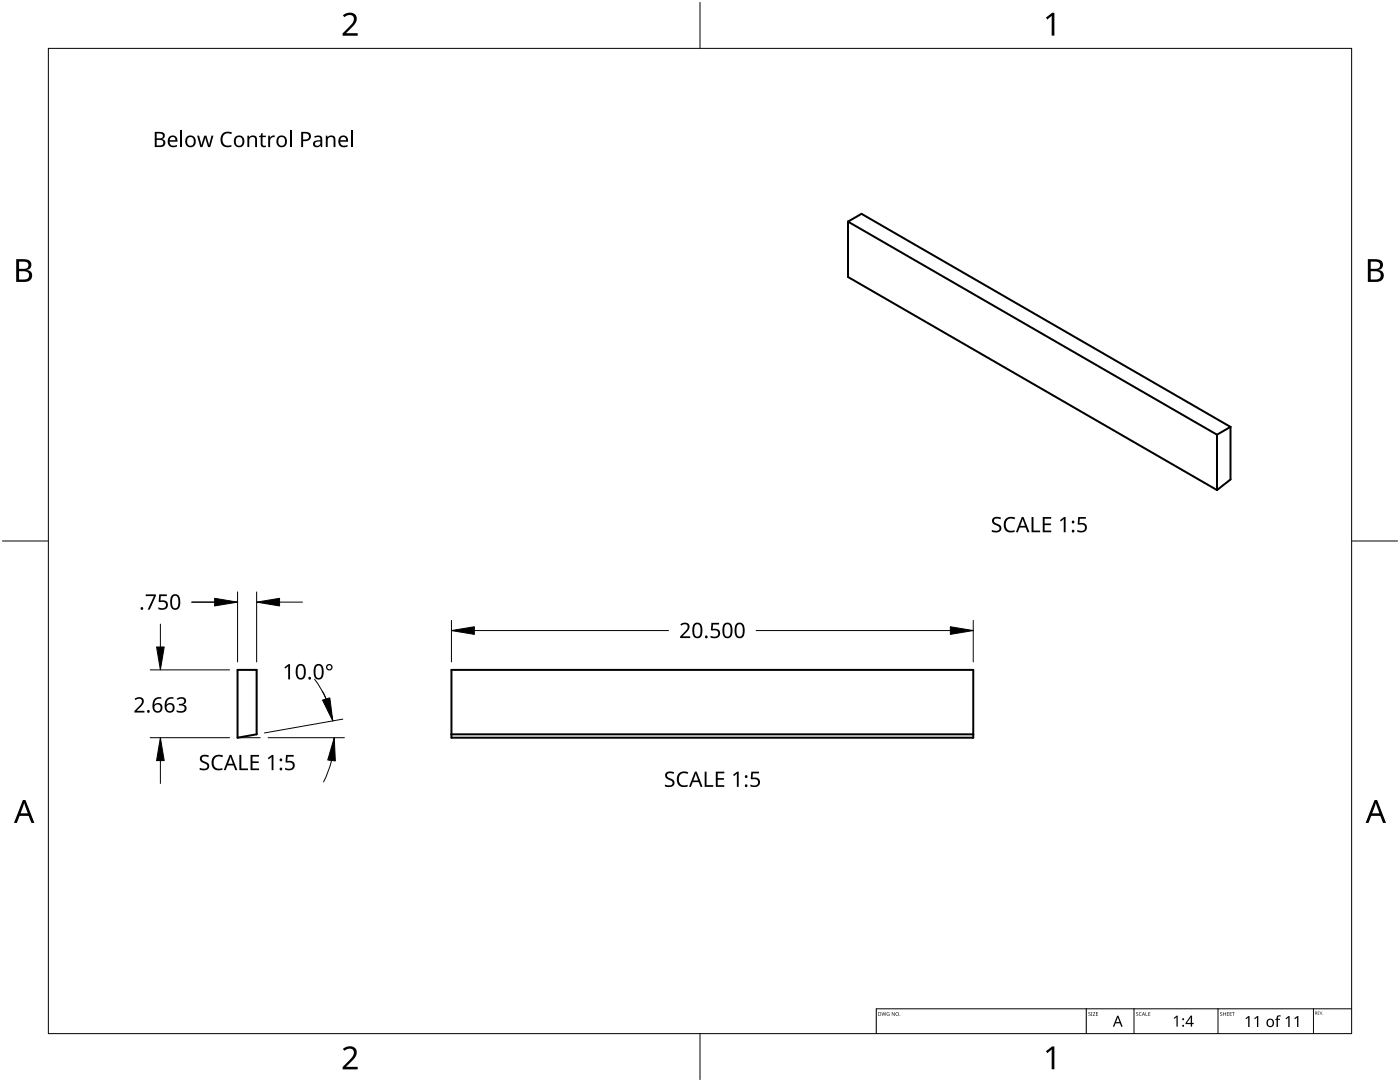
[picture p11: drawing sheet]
<svg xmlns="http://www.w3.org/2000/svg" width="279mm" height="216mm" viewBox="0 0 279 216" stroke-linecap="round" stroke-linejoin="round" font-family="sans-serif">
<path d="M169.2 44.2l2.7-1.5 73.7 42.5M169.2 44.2l73.7 42.5M169.2 44.2v11.1l73.7 42.5M242.9 86.7v11.1M245.6 85.2l-2.7 1.5M245.6 85.2v10.5l-2.7 2.1M47.4 133.7h3.8v12.8l-3.8 .7zM90.1 133.7h104.1v13.5h-104.1zM90.1 146.5h104.1" fill="none" stroke="#000" stroke-width=".4"/>
<path d="M9.7 9.7h260v196.5h-260z" fill="none" stroke="#000" stroke-width=".2"/>
<path d="M139.7 .5v9.2M.5 108h9.2M269.7 108h9.2M139.7 206.2v9.2" fill="none" stroke="#000" stroke-width=".2"/>
<g fill="#000">
<path d="M68.4 3.1a1.64 1.64 0 0 1 2.8 .4 2.52 2.52 0 0 1-1.2 2.2l-.9 .9h2.3v.5h-3v-.4l1.2-1.2a1.95 1.95 0 0 0 .9-2.2 1.23 1.23 0 0 0-1.8 .1zM208.7 3.5l1.3-.9h.4v4.5h-.5v-4l-.9 .8zM68.4 209.3a1.64 1.64 0 0 1 2.8 .4 2.52 2.52 0 0 1-1.2 2.2l-.9 1h2.3v.5h-3v-.5l1.2-1.2a1.95 1.95 0 0 0 .9-2.1 1.23 1.23 0 0 0-1.8 .1zM208.7 209.8l1.3-1h.4v4.6h-.5v-4l-.9 .7z"/>
<path d="M3.2 51.7h1.3a1.28 1.28 0 0 1 1.7 1.3 1.04 1.04 0 0 1-.8 .9 1.23 1.23 0 0 1 1 1.5 1.23 1.23 0 0 1-1.6 .9h-1.6zM3.8 54.1v1.7h.9a.86 .86 0 0 0 1.1-.9 .86 .86 0 0 0-1.1-.8zM3.8 52.2v1.4h.8a.78 .78 0 0 0 1.1-.7 .78 .78 0 0 0-1.1-.7z"/>
<path d="M273 51.7h1.3a1.28 1.28 0 0 1 1.7 1.3 1.04 1.04 0 0 1-.9 .9 1.23 1.23 0 0 1 1 1.5 1.23 1.23 0 0 1-1.5 .9h-1.6zM273.6 54.1v1.7h.9a.86 .86 0 0 0 1.1-.9 .86 .86 0 0 0-1.2-.8zM273.6 52.2v1.4h.8a.78 .78 0 0 0 1-.7 .78 .78 0 0 0-1.1-.7z"/>
<path d="M4.6 159.6h.5l1.8 4.6h-.6l-.6-1.4h-1.8l-.5 1.4h-.6zM4.8 160.2l-.7 2.1h1.4z"/>
<path d="M274.3 159.6h.5l1.8 4.6h-.6l-.5-1.4h-1.8l-.6 1.4h-.6zM274.6 160.2l-.7 2.1h1.4z"/>
</g>
<path d="M216.8 201.3v4.9M226.3 201.3v4.9M243.1 201.3v4.9M262.1 201.3v4.9M269.7 201.3h-94.8v4.9" fill="none" stroke="#000" stroke-width=".2"/>
<g fill="#000">
<path d="M175.9 202l.3 .6 .2-.6 .2 .6 .3-.6-.2 .7-.3-.6-.3 .6zM177 202.1l.5-.1-.4 .1-.1 .2 .3 .3h.2v-.2l-.2-.1h.2v.4l-.5-.1zM178 202l.5 .6 .1-.6v.7l-.5-.6-.1 .6zM217.2 202h.3l.1 .1a.18 .18 0 0 0-.2 0 .18 .18 0 0 0-.1 .2 .18 .18 0 0 0 .3 0 .23 .23 0 0 1-.1 .4 .23 .23 0 0 1-.3-.1 .18 .18 0 0 0 .3 .1 .18 .18 0 0 0 0-.3l-.3-.2zM217.7 202h.3v.7h-.3zM218.1 202h.5l-.4 .6 .4 .1h-.5l.4-.7zM218.7 202h.4h-.3v.3h.3l-.3 .1v.2l.3 .1h-.4zM226.8 202h.2l.1 .1a.18 .18 0 0 0-.2 0 .18 .18 0 0 0 0 .2 .18 .18 0 0 0 .2 0 .23 .23 0 0 1 0 .4 .23 .23 0 0 1-.4-.1 .18 .18 0 0 0 .3 .1 .18 .18 0 0 0 0-.3l-.2-.2zM227.4 202.1l.2-.1 .2 .1a.29 .29 0 0 0-.4 .2 .29 .29 0 0 0 .4 .3l-.1 .1-.3-.1zM228.6 202l.1 .6 .3 .1h-.4zM229.2 202h.4h-.3v.3h.2l-.2 .1v.2l.3 .1h-.4zM234.2 203.1l.6-.4h.2v2.1h-.2v-1.9l-.4 .4z"/>
<path d="M243.5 202h.3l.1 .1a.18 .18 0 0 0-.3 0 .18 .18 0 0 0 0 .2 .18 .18 0 0 0 .3 0 .23 .23 0 0 1-.1 .4 .23 .23 0 0 1-.3-.1 .18 .18 0 0 0 .2 .1 .18 .18 0 0 0 .1-.3l-.3-.2zM244.1 202l.1 .3h.4v-.3v.7v-.3h-.4l-.1 .3zM244.8 202h.5h-.4v.3h.3l-.3 .1v.2l.4 .1h-.5zM245.4 202h.4h-.3v.3h.3l-.3 .1v.2l.3 .1h-.4zM245.9 202h.5h-.2v.7l-.1-.7zM248.6 203.2l.5-.5h.3v2.2h-.3v-1.9l-.4 .4zM250.3 203.2l.6-.5h.2v2.2h-.2v-1.9l-.5 .4zM254.9 202.7l.3-.1h.4l-.1 .3-.3-.1-.1 .2-.1 .3h.4v.2h-.4v1.4h-.2v-1.4h-.3v-.1l.3-.1zM256.6 203.2l.5-.5h.3v2.2h-.3v-1.9l-.4 .4zM258.3 203.2l.6-.5h.2v2.2h-.2v-1.9l-.5 .4zM263 201.8h.3l-.2 .1v.2h.2l-.2 .1v.2l.2 .1h-.3zM263.4 201.8l.2 .6 .3-.6-.2 .7z"/>
<path d="M175.3 202l.5 .1 .1 .3-.2 .2-.4 .1zM175.4 202v.6h.2l.1-.4z"/>
<path d="M178.7 202.3a.36 .36 0 0 1 .7 0 .36 .36 0 0 1-.7 0zM178.8 202.3a.3 .3 0 0 0 .6 0 .3 .3 0 0 0-.6 0z"/>
<path d="M223 202.7h.2l.9 2.2h-.3l-.3-.7h-.9l-.2 .7h-.3zM223.1 203l-.4 .9h.7z"/>
<path d="M228.2 202l.3 .7-.2-.2h-.2l-.2 .2zM228.2 202.1l-.1 .3h.2z"/>
<path d="M237.6 202.7h.3v1.4h.3v.3h-.3v.4h-.3v-.4h-1v-.3zM237.6 202.9l-.7 1.2h.7z"/>
<path d="M252.9 203.5a.81 .81 0 0 1 1.2 .1 .81 .81 0 0 1-.1 1.1 .81 .81 0 0 1-1.2-.2v-.6zM253.2 203.6a.6 .6 0 0 0-.2 .8 .6 .6 0 0 0 .9 .2l.1-.2a.56 .56 0 0 0-.1-.7 .56 .56 0 0 0-.7-.1z"/>
<path d="M262.5 201.8h.1a.17 .17 0 0 1 .2 .2 .17 .17 0 0 1-.1 .2l.2 .3-.2-.3-.2 .3zM262.5 201.9v.2h.2l.1-.1z"/>
<circle cx="179.6" cy="202.6" r=".07"/>
<circle cx="236.1" cy="204.7" r=".2"/>
<circle cx="236.1" cy="203.4" r=".2"/>
<circle cx="264" cy="202.4" r=".05"/>
</g>
<g fill="#000">
<path d="M39.3 27.1h.4l.5 1.9 .6-1.9h.4l.5 1.9 .5-1.9h.4l-.6 2.2h-.5l-.5-1.8-.6 1.8h-.4zM44.4 26.7a1.7 1.7 0 0 1 1.9-.3l-.2 .4a1.19 1.19 0 0 0-1.4 .1 1.19 1.19 0 0 0-.2 1.5 1.15 1.15 0 0 0 1.7 .5v.4a1.56 1.56 0 0 1-1.9-.4 1.56 1.56 0 0 1-.1-1.9zM49.4 27.1h.3v.3a.87 .87 0 0 1 1-.3 .87 .87 0 0 1 .6 .8v1.4h-.4v-1.4a.61 .61 0 0 0-.7-.6 .61 .61 0 0 0-.5 .9v1.1h-.3zM52.2 26.5h.2v.6h.7v.3h-.7v1.3l.2 .4 .5-.1v.3a.69 .69 0 0 1-1.1-.6v-1.3h-.3v-.2l.3-.2zM53.5 27.1h.3l.1 .4 .4-.4h.6l-.1 .3h-.4a.73 .73 0 0 0-.5 .7v1.2h-.4zM65 27.1h.3l.1 .3a.87 .87 0 0 1 .9-.3 .87 .87 0 0 1 .6 .8v1.4h-.3v-1.4a.61 .61 0 0 0-.8-.6 .61 .61 0 0 0-.4 .9v1.1h-.4zM31.8 118.6h1.5v.3h-1.2l-.1 .9a1.02 1.02 0 0 1 1.5 .9 1.02 1.02 0 0 1-1.4 1l-.5-.2v-.3a.88 .88 0 0 0 1 .2 .88 .88 0 0 0 .5-.8 .85 .85 0 0 0-1.2-.4l-.2-.2zM198.1 103.4a1.44 1.44 0 0 1 1.7-.1l-.1 .3h-.2a.64 .64 0 0 0-.7-.2 .64 .64 0 0 0-.4 .6l.5 .5a.93 .93 0 0 1 .9 1.1 .93 .93 0 0 1-1.3 .6l-.6-.1v-.4a1.08 1.08 0 0 0 1.6-.2 1.08 1.08 0 0 0-1.1-.9 .8 .8 0 0 1-.3-1.2zM200.7 103.5a1.69 1.69 0 0 1 1.9-.2l-.1 .3a1.19 1.19 0 0 0-1.5 .2 1.19 1.19 0 0 0-.2 1.4 1.15 1.15 0 0 0 1.7 .6v.3a1.56 1.56 0 0 1-1.9-.3 1.56 1.56 0 0 1-.1-1.9zM205.9 103.2h.4v2.7h1.3v.3h-1.7zM208.1 103.2h1.7v.3h-1.3v1h1.2v.3h-1.2v1.1h1.3v.3h-1.7zM211.5 103.8l.9-.6h.3v3h-.4v-2.6l-.6 .5z"/>
<path d="M215.2 103.2h1.5v.3h-1.2l-.1 .9a1.02 1.02 0 0 1 1.5 .8 1.02 1.02 0 0 1-1.4 1l-.5-.1v-.4a.88 .88 0 0 0 1 .3 .88 .88 0 0 0 .5-.9 .85 .85 0 0 0-1.2-.4l-.2-.1zM29.1 118.6h2v.3l-1.2 2.7h-.4l1.2-2.7h-1.6zM35.3 139.4a1.06 1.06 0 0 1 1.1-.3 1.06 1.06 0 0 1 .7 .9l-.2 .4-.4 .2a.82 .82 0 0 1 .8 .9 .82 .82 0 0 1-1 .7l-1.1-.1v-.4a1.08 1.08 0 0 0 1.6-.3 .62 .62 0 0 0-.8-.6h-.3v-.3a.7 .7 0 0 0 .8-.1 .7 .7 0 0 0 .2-.7 .89 .89 0 0 0-1.3 0zM56.8 133.2l.8-.7h.3v3.1h-.4v-2.7l-.6 .5zM135.8 124.6a1.01 1.01 0 0 1 1.1-.4 1.01 1.01 0 0 1 .7 1l-.3 .6-1.1 1.2h1.5v.3h-2v-.3l1.1-1.1a.72 .72 0 0 0 .5-.7 .72 .72 0 0 0-.5-.6l-.8 .2zM142 124.3h1.5v.3h-1.2l-.1 .9a1.02 1.02 0 0 1 1.5 .8 1.02 1.02 0 0 1-1.4 1l-.5-.1v-.4a.88 .88 0 0 0 1 .3 .88 .88 0 0 0 .5-.9 .85 .85 0 0 0-1.2-.4l-.2-.1zM26.9 139.5a1.01 1.01 0 0 1 1.1-.4 1.01 1.01 0 0 1 .7 1l-.3 .6-1.1 1.1h1.5v.4h-2v-.3l1.1-1.1a.72 .72 0 0 0 .4-.7 .72 .72 0 0 0-.4-.7l-.8 .3zM40 150.9a1.43 1.43 0 0 1 1.7-.1l-.1 .3-.2-.1a.65 .65 0 0 0-.7-.1 .65 .65 0 0 0-.4 .6l.5 .4a.93 .93 0 0 1 .9 1.2 .93 .93 0 0 1-1.3 .6l-.6-.1v-.4a1.08 1.08 0 0 0 1.6-.2 1.08 1.08 0 0 0-1.1-.9 .8 .8 0 0 1-.3-1.2zM42.6 151a1.7 1.7 0 0 1 1.9-.2l-.1 .3a1.19 1.19 0 0 0-1.5 .1 1.19 1.19 0 0 0-.2 1.5 1.15 1.15 0 0 0 1.7 .6v.3a1.56 1.56 0 0 1-1.9-.4 1.56 1.56 0 0 1-.1-1.9zM47.8 150.6h.4v2.7h1.3v.4h-1.7zM50 150.6h1.7v.4h-1.3v.9h1.2v.4h-1.2v1h1.3v.4h-1.7zM53.4 151.3l.9-.7h.3v3.1h-.4v-2.7l-.6 .5z"/>
<path d="M57.1 150.6h1.5v.4h-1.2l-.1 .9a1.02 1.02 0 0 1 1.5 .8 1.02 1.02 0 0 1-1.4 1l-.5-.1v-.4a.88 .88 0 0 0 1 .2 .88 .88 0 0 0 .5-.8 .85 .85 0 0 0-1.2-.4l-.2-.1zM132.9 154.3a1.44 1.44 0 0 1 1.6-.2l-.1 .3h-.2a.65 .65 0 0 0-.7-.2 .65 .65 0 0 0-.4 .6l.6 .5a.93 .93 0 0 1 .9 1.1 .93 .93 0 0 1-1.3 .6l-.6-.1v-.4a1.08 1.08 0 0 0 1.5-.2 1.08 1.08 0 0 0-1-.9 .8 .8 0 0 1-.3-1.1zM135.5 154.4a1.7 1.7 0 0 1 1.9-.3l-.2 .3a1.19 1.19 0 0 0-1.4 .2 1.19 1.19 0 0 0-.3 1.4 1.15 1.15 0 0 0 1.7 .6v.3a1.56 1.56 0 0 1-1.8-.3 1.56 1.56 0 0 1-.2-1.9zM140.6 154h.4v2.7h1.3v.3h-1.7zM142.9 154h1.7v.3h-1.4v1h1.3v.3h-1.3v1.1h1.4v.3h-1.7zM146.3 154.6l.8-.6h.3v3h-.3v-2.6l-.6 .5zM149.9 154h1.6v.3h-1.2l-.1 .9a1.02 1.02 0 0 1 1.5 .8 1.02 1.02 0 0 1-1.4 1l-.5-.1v-.4a.88 .88 0 0 0 .9 .3 .88 .88 0 0 0 .6-.9 .85 .85 0 0 0-1.3-.4l-.2-.1z"/>
<path d="M30.9 26.3h.8a.81 .81 0 0 1 1 .2 .81 .81 0 0 1 .1 1l-.5 .2a.83 .83 0 0 1 .7 1 .83 .83 0 0 1-1.1 .6h-1zM31.3 27.9v1.1h.6a.57 .57 0 0 0 .7-.5 .57 .57 0 0 0-.8-.6zM31.3 26.6v1h.5a.52 .52 0 0 0 .7-.5 .52 .52 0 0 0-.7-.5z"/>
<path d="M33.7 27.4a.98 .98 0 0 1 1.3-.3 .98 .98 0 0 1 .4 1.2h-1.5a.87 .87 0 0 0 .5 .8 .87 .87 0 0 0 .9-.2v.3a1.24 1.24 0 0 1-1.6-.2 1.24 1.24 0 0 1 0-1.6zM34 27.5l-.1 .5h1.1a.57 .57 0 0 0-.3-.6 .57 .57 0 0 0-.7 .1z"/>
<path d="M37.2 27.3a1.13 1.13 0 0 1 1.7 .1 1.13 1.13 0 0 1-.2 1.7 1.13 1.13 0 0 1-1.6-.3 1.53 1.53 0 0 1 .1-1.5zM37.6 27.5a.89 .89 0 0 0-.2 1 .89 .89 0 0 0 .9 .5 .86 .86 0 0 0 .4-1.1 .86 .86 0 0 0-1.1-.4z"/>
<path d="M46.9 27.3a1.13 1.13 0 0 1 1.7 .1 1.13 1.13 0 0 1-.2 1.7 1.13 1.13 0 0 1-1.6-.3 1.53 1.53 0 0 1 .1-1.5zM47.3 27.5a.89 .89 0 0 0-.2 1 .89 .89 0 0 0 .9 .5 .86 .86 0 0 0 .4-1.1 .86 .86 0 0 0-1.1-.4z"/>
<path d="M55.4 27.3a1.13 1.13 0 0 1 1.7 .1 1.13 1.13 0 0 1-.2 1.7 1.13 1.13 0 0 1-1.6-.3 1.53 1.53 0 0 1 .1-1.5zM55.8 27.5a.89 .89 0 0 0-.2 1 .89 .89 0 0 0 .9 .5 .86 .86 0 0 0 .4-1.1 .86 .86 0 0 0-1.1-.4z"/>
<path d="M60.1 26.3h.8a.95 .95 0 0 1 1.2 1 .95 .95 0 0 1-1.3 .9h-.3v1.1h-.4zM60.5 26.6v1.2a.82 .82 0 0 0 1.2-.6 .61 .61 0 0 0-.8-.6z"/>
<path d="M62.7 27.2a.93 .93 0 0 1 1-.2 .93 .93 0 0 1 .6 .8v1.5h-.3v-.3a.74 .74 0 0 1-1.2 .3 .74 .74 0 0 1 .1-1.2l1-.1a.53 .53 0 0 0-.1-.6 .53 .53 0 0 0-.7 0l-.3 .1zM63 28.4l-.1 .1a.54 .54 0 0 0 .6 .6 .54 .54 0 0 0 .4-.7v-.2z"/>
<path d="M67.8 27.4a.98 .98 0 0 1 1.2-.3 .98 .98 0 0 1 .5 1.2h-1.6a.87 .87 0 0 0 .5 .8 .87 .87 0 0 0 1-.2v.3a1.24 1.24 0 0 1-1.7-.2 1.24 1.24 0 0 1 .1-1.6zM68.1 27.5l-.2 .5h1.2a.57 .57 0 0 0-.3-.6 .57 .57 0 0 0-.7 .1z"/>
<path d="M203.9 103.2h.4l1.2 3h-.4l-.4-.9h-1.2l-.4 .9h-.4zM204.1 103.6l-.5 1.3h1z"/>
<path d="M34.3 118.8a1.05 1.05 0 0 1 1.3 0 1.05 1.05 0 0 1 .4 1.1 1.31 1.31 0 0 1-1 1.8 1.22 1.22 0 0 1-1-1.6l.1-.8zM34.6 119a1.88 1.88 0 0 0 .2 2.3 .71 .71 0 0 0 .8-.9 1.17 1.17 0 0 0-.6-1.5z"/>
<path d="M59.4 132.7a1.05 1.05 0 0 1 1.2 0 1.05 1.05 0 0 1 .4 1.2 1.31 1.31 0 0 1-1 1.7 1.22 1.22 0 0 1-1-1.6l.1-.8zM59.6 133a1.88 1.88 0 0 0 .3 2.3 .71 .71 0 0 0 .7-1 1.17 1.17 0 0 0-.6-1.5z"/>
<path d="M63 132.7a1.05 1.05 0 0 1 1.2 0 1.05 1.05 0 0 1 .4 1.2 1.31 1.31 0 0 1-1 1.7 1.22 1.22 0 0 1-1-1.6l.1-.8zM63.2 133a1.88 1.88 0 0 0 .2 2.3 .71 .71 0 0 0 .8-1 1.17 1.17 0 0 0-.6-1.5z"/>
<path d="M65.1 133.1a.66 .66 0 0 1 1.3 0 .66 .66 0 0 1-1.3 0zM65.3 133.1a.4 .4 0 0 0 .8 0 .4 .4 0 0 0-.8 0z"/>
<path d="M138.6 124.5a1.05 1.05 0 0 1 1.2-.1 1.05 1.05 0 0 1 .4 1.2 1.31 1.31 0 0 1-1 1.8 1.22 1.22 0 0 1-1-1.6l.1-.8zM138.8 124.7a1.88 1.88 0 0 0 .2 2.3 .71 .71 0 0 0 .8-.9 1.17 1.17 0 0 0-.6-1.5z"/>
<path d="M144.6 124.5a1.05 1.05 0 0 1 1.2-.1 1.05 1.05 0 0 1 .4 1.2 1.31 1.31 0 0 1-1 1.8 1.22 1.22 0 0 1-1-1.6l.1-.8zM144.8 124.7a1.88 1.88 0 0 0 .2 2.3 .71 .71 0 0 0 .8-.9 1.17 1.17 0 0 0-.6-1.5z"/>
<path d="M147 124.5a1.05 1.05 0 0 1 1.2-.1 1.05 1.05 0 0 1 .4 1.2 1.3 1.3 0 0 1-1 1.8 1.22 1.22 0 0 1-1-1.6l.1-.8zM147.2 124.7a1.88 1.88 0 0 0 .3 2.3 .71 .71 0 0 0 .7-.9 1.17 1.17 0 0 0-.6-1.5z"/>
<path d="M30.9 139.4l.3-.2 .6-.1h.4v.4a1.03 1.03 0 0 0-1.4 1.1 .95 .95 0 0 1 1.5 0 .95 .95 0 0 1-.3 1.5 1.13 1.13 0 0 1-1.3-.2 1.13 1.13 0 0 1-.3-1.2l.2-.8zM30.8 141.2a.66 .66 0 0 0 1.3 0 .66 .66 0 0 0-1.3 0z"/>
<path d="M33.3 139.4l.3-.2 .6-.1h.4v.4a1.03 1.03 0 0 0-1.3 1.1 .95 .95 0 0 1 1.4 0 .95 .95 0 0 1-.3 1.5 1.13 1.13 0 0 1-1.2-.2 1.13 1.13 0 0 1-.3-1.2l.1-.8zM33.2 141.2a.66 .66 0 0 0 1.3 0 .66 .66 0 0 0-1.3 0z"/>
<path d="M45.8 150.6h.4l1.2 3.1h-.4l-.4-1h-1.2l-.4 1h-.4zM46 151l-.5 1.4h1z"/>
<path d="M138.7 154h.3l1.2 3h-.4l-.3-.9h-1.3l-.3 .9h-.4zM138.9 154.4l-.5 1.3h.9z"/>
<circle cx="214.2" cy="106" r=".27"/>
<circle cx="214.2" cy="104.2" r=".28"/>
<circle cx="28.3" cy="121.4" r=".27"/>
<circle cx="61.8" cy="135.3" r=".27"/>
<circle cx="141" cy="127.1" r=".27"/>
<circle cx="29.6" cy="142" r=".27"/>
<circle cx="56.1" cy="153.5" r=".27"/>
<circle cx="56.1" cy="151.6" r=".28"/>
<circle cx="148.9" cy="156.8" r=".27"/>
<circle cx="148.9" cy="155" r=".28"/>
</g>
<g fill="none" stroke="#000" stroke-width=".2">
<path d="M47.4 118.1v14M51.2 118.1v14M30 133.7h15.8M32 124.5v4.6M38.3 120.1h9.1M55.8 120.1h4.6M62.8 135.5l1.4 2.2 .9 1.8M64.3 137.9a19.3 19.3 0 0 1 2.1 5.9M90.1 123.8v8.3M94.7 125.8h38.7M150.9 125.8h38.8M194.2 123.8v8.3"/>
<path d="M30 147.2h15.8M32 151.8v4.5M53.5 147.2h15.2M66.2 151.7l-.8 2.5-.8 1.8M68.4 143.5l-15.6 2.8"/>
</g>
<path d="M42.8 119.4l4.6 .7-4.6 .8zM31.2 129.1h1.6l-.8 4.6zM51.2 120.1l4.6-.7v1.5zM64.4 139.7l1.4-.4 .6 4.5zM90.1 125.8l4.6-.7v1.5zM189.7 125.1l4.5 .7-4.5 .8zM32 147.2l.8 4.6h-1.6zM66.7 147.2l.2 4.6-1.5-.2z" fill="#000" stroke="#000" stroke-width=".2"/>
<path d="M47.4 147.2h4.5" fill="none" stroke="#000" stroke-width=".2"/>
<path d="M36.2 26.1v3.2M58 26.1v3.2M70.2 26.1v3.2" fill="none" stroke="#000" stroke-width=".37"/>
</svg>
